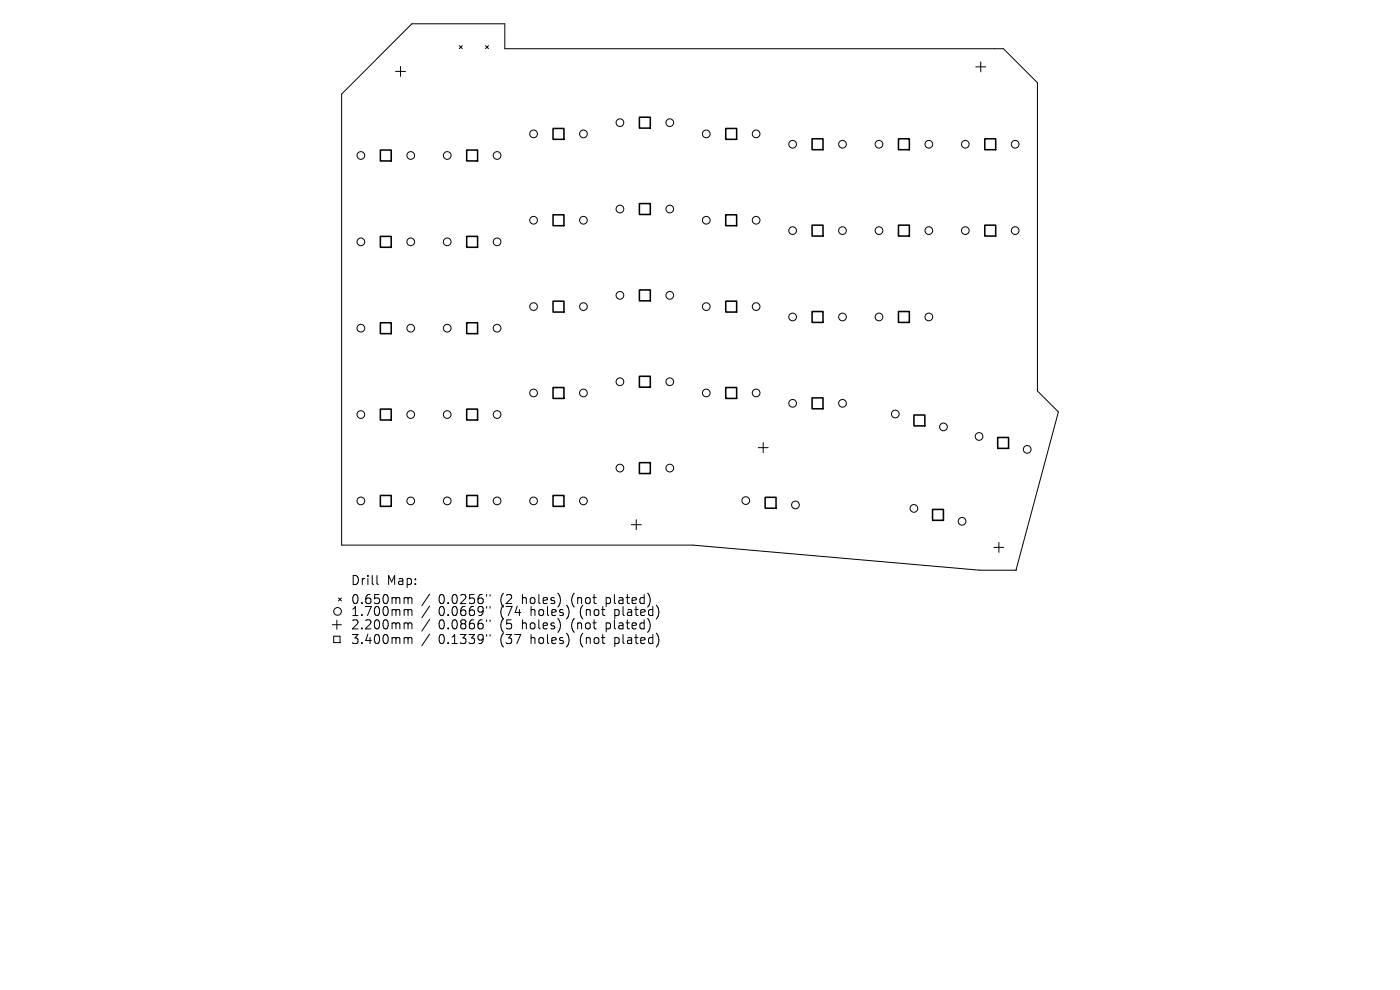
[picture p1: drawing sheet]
<svg xmlns="http://www.w3.org/2000/svg" width="297mm" height="210mm" viewBox="0 0 297 210" stroke-linecap="round" stroke-linejoin="round" font-family="sans-serif">
<defs><g id="words">
<g font-size="2.7">
<text x="74.3" y="124.4">Drill</text>
<text x="82.1" y="124.4">Map:</text>
<text x="74.3" y="128.4">0.650mm</text>
<text x="74.3" y="130.9">1.700mm</text>
<text x="93" y="128.4">0.0256&quot;</text>
<text x="93" y="130.9">0.0669&quot;</text>
<text x="106.2" y="128.4">(2</text>
<text x="106.2" y="130.9">(74</text>
<text x="111" y="128.4">holes)</text>
<text x="112.8" y="130.9">holes)</text>
<text x="121.7" y="128.4">(not</text>
<text x="123.5" y="130.9">(not</text>
<text x="129.2" y="128.4">plated)</text>
<text x="131" y="130.9">plated)</text>
<text x="74.3" y="133.8">2.200mm</text>
<text x="74.3" y="136.9">3.400mm</text>
<text x="93" y="133.8">0.0866&quot;</text>
<text x="93" y="136.9">0.1339&quot;</text>
<text x="106.2" y="133.8">(5</text>
<text x="106.2" y="136.9">(37</text>
<text x="111" y="133.8">holes)</text>
<text x="112.8" y="136.9">holes)</text>
<text x="121.7" y="133.8">(not</text>
<text x="123.5" y="136.9">(not</text>
<text x="129.2" y="133.8">plated)</text>
<text x="131" y="136.9">plated)</text>
</g>
</g></defs>
<g fill="none" stroke="#000" stroke-width=".21">
<path d="M83.9 15.1h2.1M85 14.1v2.1M87.4 5h19.7v5.3h105.8l7.2 7.2v65.4l4.4 4.5-8.9 33.6h-7.8l-60.8-5.4h-74.5v-95.6zM97.4 9.7l.7 .6M98.1 9.7l-.7 .6M103 9.7l.6 .6M103.6 9.7l-.6 .6M207 14.2h2.1M208.1 13.1v2.1M160.8 95h2.2M161.9 93.9v2.1M133.9 111.3h2.1"/>
<path d="M135 110.2v2.2M210.9 116.1h2.1M211.9 115.1v2.1M70.5 132.5h1.9M70.8 135h1.3v1.3h-1.3zM71.5 131.6v1.9M71.8 126.8l.6 .7M72.4 126.8l-.6 .7M80 122.1v1.6l.2 .3M86 126.8h.3l.3 .2M86 129.3h.3l.3 .3M86 132.1h.3l.3 .3"/>
<path d="M86 135.2h.3l.3 .3M86.6 127l.2-.2h.5l.1 1.2M86.6 127v1M86.6 129.6v1M86.6 132.4v1M86.6 135.5v1M86.6 129.6l.2-.3 .5 .1 .1 1.2M86.6 132.4l.2-.3 .5 .1 .1 1.2M86.6 135.5l.2-.3 .5 .1 .1 1.2M91.1 126l-1.6 2.5M91.1 128.6l-1.6 2.4M91.1 131.4l-1.6 2.5"/>
<path d="M91.1 134.5l-1.6 2.5M103.2 126.1v.4M103.2 128.7v.3M103.2 131.5v.3M103.2 134.6v.4M104 126.1v.4M104 128.7v.3M104 131.5v.3M104 134.6v.4"/>
<circle cx="76.6" cy="33" r=".82"/>
<circle cx="87.1" cy="33" r=".82"/>
<circle cx="94.9" cy="33" r=".82"/>
<circle cx="105.5" cy="33" r=".82"/>
<circle cx="113.2" cy="28.4" r=".82"/>
<circle cx="123.8" cy="28.4" r=".82"/>
<circle cx="131.5" cy="26" r=".82"/>
<circle cx="142.1" cy="26" r=".82"/>
<circle cx="149.8" cy="28.4" r=".82"/>
<circle cx="160.4" cy="28.4" r=".82"/>
<circle cx="168.1" cy="30.6" r=".82"/>
<circle cx="178.7" cy="30.6" r=".82"/>
<circle cx="186.5" cy="30.6" r=".82"/>
<circle cx="197" cy="30.6" r=".82"/>
<circle cx="204.8" cy="30.6" r=".82"/>
<circle cx="215.4" cy="30.6" r=".82"/>
<circle cx="76.6" cy="51.3" r=".82"/>
<circle cx="87.1" cy="51.3" r=".82"/>
<circle cx="94.9" cy="51.3" r=".82"/>
<circle cx="105.5" cy="51.3" r=".82"/>
<circle cx="113.2" cy="46.7" r=".82"/>
<circle cx="123.8" cy="46.7" r=".82"/>
<circle cx="131.5" cy="44.3" r=".82"/>
<circle cx="142.1" cy="44.3" r=".82"/>
<circle cx="149.8" cy="46.7" r=".82"/>
<circle cx="160.4" cy="46.7" r=".82"/>
<circle cx="168.1" cy="48.9" r=".82"/>
<circle cx="178.7" cy="48.9" r=".82"/>
<circle cx="186.5" cy="48.9" r=".82"/>
<circle cx="197" cy="48.9" r=".82"/>
<circle cx="204.8" cy="48.9" r=".82"/>
<circle cx="215.4" cy="48.9" r=".82"/>
<circle cx="76.6" cy="69.6" r=".82"/>
<circle cx="87.1" cy="69.6" r=".82"/>
<circle cx="94.9" cy="69.6" r=".82"/>
<circle cx="105.5" cy="69.6" r=".82"/>
<circle cx="113.2" cy="65" r=".82"/>
<circle cx="123.8" cy="65" r=".82"/>
<circle cx="131.5" cy="62.7" r=".82"/>
<circle cx="142.1" cy="62.7" r=".82"/>
<circle cx="149.8" cy="65" r=".82"/>
<circle cx="160.4" cy="65" r=".82"/>
<circle cx="168.1" cy="67.2" r=".82"/>
<circle cx="178.7" cy="67.2" r=".82"/>
<circle cx="186.5" cy="67.2" r=".82"/>
<circle cx="197" cy="67.2" r=".82"/>
<circle cx="76.6" cy="87.9" r=".82"/>
<circle cx="87.1" cy="87.9" r=".82"/>
<circle cx="94.9" cy="87.9" r=".82"/>
<circle cx="105.5" cy="87.9" r=".82"/>
<circle cx="113.2" cy="83.4" r=".82"/>
<circle cx="123.8" cy="83.4" r=".82"/>
<circle cx="131.5" cy="99.3" r=".82"/>
<circle cx="131.5" cy="81" r=".82"/>
<circle cx="142.1" cy="99.3" r=".82"/>
<circle cx="142.1" cy="81" r=".82"/>
<circle cx="149.8" cy="83.4" r=".82"/>
<circle cx="160.4" cy="83.4" r=".82"/>
<circle cx="168.1" cy="85.6" r=".82"/>
<circle cx="178.7" cy="85.6" r=".82"/>
<circle cx="189.9" cy="87.8" r=".82"/>
<circle cx="200.2" cy="90.6" r=".82"/>
<circle cx="207.7" cy="92.6" r=".82"/>
<circle cx="217.9" cy="95.3" r=".82"/>
<circle cx="76.6" cy="106.3" r=".82"/>
<circle cx="87.1" cy="106.3" r=".82"/>
<circle cx="94.9" cy="106.3" r=".82"/>
<circle cx="105.5" cy="106.3" r=".82"/>
<circle cx="113.2" cy="106.3" r=".82"/>
<circle cx="123.8" cy="106.3" r=".82"/>
<circle cx="158.2" cy="106.2" r=".82"/>
<circle cx="168.7" cy="107.1" r=".82"/>
<circle cx="193.9" cy="107.8" r=".82"/>
<circle cx="204.1" cy="110.6" r=".82"/>
<circle cx="71.6" cy="129.7" r=".82"/>
</g>
<g fill="none" stroke="#000" stroke-width=".33">
<path d="M80.7 31.8h2.3v2.3h-2.3zM99 31.8h2.3v2.3h-2.3zM117.3 27.2h2.3v2.4h-2.3zM135.6 24.9h2.4v2.3h-2.4zM154 27.2h2.3v2.4h-2.3zM172.3 29.4h2.3v2.4h-2.3zM190.6 29.4h2.3v2.4h-2.3zM208.9 29.4h2.3v2.4h-2.3zM80.7 50.1h2.3v2.4h-2.3zM99 50.1h2.3v2.4h-2.3zM117.3 45.6h2.3v2.3h-2.3zM135.6 43.2h2.4v2.3h-2.4z"/>
<path d="M154 45.6h2.3v2.3h-2.3zM172.3 47.8h2.3v2.3h-2.3zM190.6 47.8h2.3v2.3h-2.3zM208.9 47.8h2.3v2.3h-2.3zM80.7 68.5h2.3v2.3h-2.3zM99 68.5h2.3v2.3h-2.3zM117.3 63.9h2.3v2.3h-2.3zM135.6 61.5h2.4v2.3h-2.4zM135.6 79.8h2.4v2.3h-2.4zM154 63.9h2.3v2.3h-2.3zM172.3 66.1h2.3v2.3h-2.3zM190.6 66.1h2.3v2.3h-2.3z"/>
<path d="M80.7 86.8h2.3v2.3h-2.3zM99 86.8h2.3v2.3h-2.3zM117.3 82.2h2.3v2.3h-2.3zM135.6 98.1h2.4v2.4h-2.4zM154 82.2h2.3v2.3h-2.3zM172.3 84.4h2.3v2.3h-2.3zM193.9 88h2.3v2.3h-2.3zM211.7 92.8h2.3v2.3h-2.3zM80.7 105.1h2.3v2.3h-2.3zM99 105.1h2.3v2.3h-2.3zM117.3 105.1h2.3v2.3h-2.3zM162.3 105.5h2.3v2.3h-2.3z"/>
<path d="M197.8 108.1h2.3v2.3h-2.3z"/>
</g>
<use href="#words"/>
</svg>
